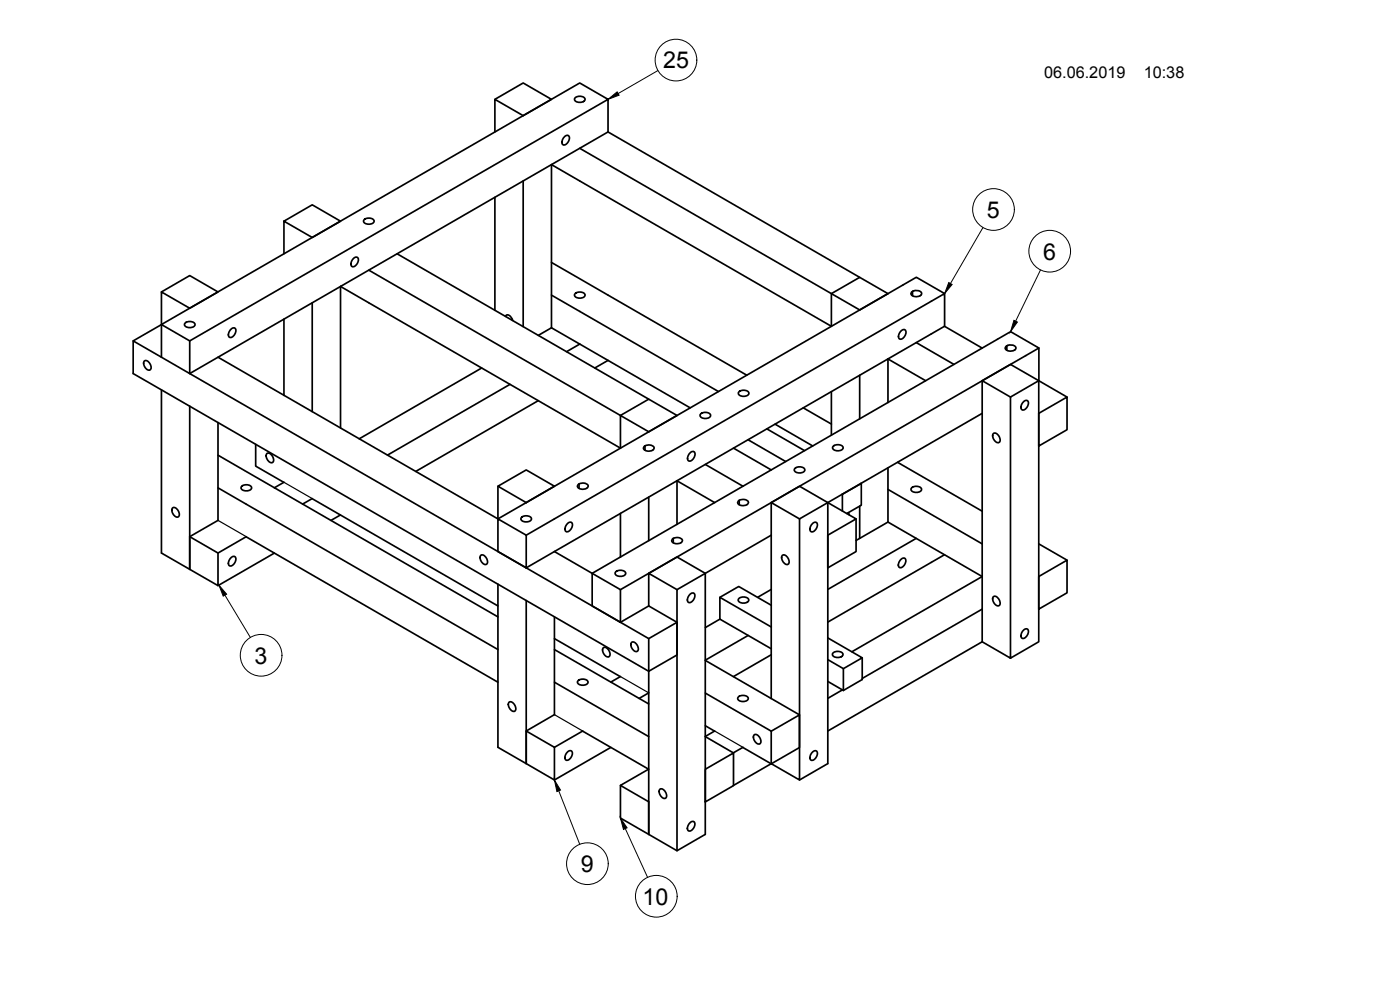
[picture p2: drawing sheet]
<svg xmlns="http://www.w3.org/2000/svg" width="420mm" height="297mm" viewBox="0 0 420 297" stroke-linecap="round" stroke-linejoin="round" font-family="sans-serif">
<defs><g id="words">
<g font-size="7">
<text x="199.1" y="20.5">25</text>
<text x="296.2" y="65.4">5</text>
<text x="313.1" y="77.9">6</text>
<text x="76.4" y="199.1">3</text>
<text x="174.3" y="261.6">9</text>
<text x="192.9" y="271.4">10</text>
</g>
<g font-size="4.9">
<text x="313.3" y="23.5">06.06.2019</text>
<text x="343.2" y="23.5">10:38</text>
</g>
</g></defs>
<!-- layer: Visible -->
<g fill="none" stroke="#000" stroke-width=".51">
<path d="M148.5 29.8l8.5-4.9 8.5 4.9-8.5 4.9-8.5-4.9v9.8M172.6 29.4a2.08 2.08 0 0 1 3 .3 1.78 1.78 0 0 1-3 .5zM182.5 29.8l-8.5-4.9-125.5 72.5 8.4 4.9 125.6-72.5v9.8M182.5 39.6l-125.6 72.5 137.8 79.5v9.8M182.5 39.6l75.5 43.6M148.5 59.2v33.9M157 54.3v43.7M169.4 41a.82 .82 0 0 1 1.4 0 2.08 2.08 0 0 1-1.7 2.5 1.52 1.52 0 0 1 .3-2.5zM174 44.5l75.5 43.6 8.5-4.9 8.5 4.9-8.5 4.9-8.5-4.9v9.8l-84-48.5v48.9M85.2 66.4l8.5 4.9 8.5-4.9-8.5-4.9-8.5 4.9v9.7M106.1 77.6a.82 .82 0 0 1 1.4 0 2.08 2.08 0 0 1-1.7 2.4 1.52 1.52 0 0 1 .3-2.4zM109.3 65.9a2.08 2.08 0 0 1 3 .3 1.78 1.78 0 0 1-3 .6z"/>
<path d="M119.2 76.1l75.5 43.7M165.5 78.7l58.6 33.9M48.5 87.6l8.4 4.9 8.5-4.9-8.5-4.9-8.4 4.9v9.8M48.5 97.4l-8.5 4.9v9.8l16.9 9.8M48.5 97.4v9.8M55.5 97a2.08 2.08 0 0 1 3 .2 1.78 1.78 0 0 1-3 .6zM69.3 98.8a.82 .82 0 0 1 1.4 0 2.08 2.08 0 0 1-1.7 2.5 1.52 1.52 0 0 1 .3-2.5zM85.2 95.7v22.9M93.7 90.9v32.6M110.7 81.1l75.5 43.6 8.5-4.9 8.5 4.9-8.5 4.8-8.5-4.8v9.8l-84-48.6v42.5M151.7 94.9l.2-.3a1.64 1.64 0 0 1 2 1.6M165.5 88.5l50.1 29"/>
<path d="M165.5 98.3l41.6 24.1M165.5 98.3l-4 2.3M172.6 88.1a2.08 2.08 0 0 1 3 .3 1.78 1.78 0 0 1-3 .5zM270.4 99.3a.82 .82 0 0 1 1.4 0 2.08 2.08 0 0 1-1.7 2.5 1.52 1.52 0 0 1 .3-2.5zM273.6 87.6a2.1 2.1 0 0 1 3 .4 1.77 1.77 0 0 1-1.6 1 1.77 1.77 0 0 1-1.6-.9zM273.9 87.4v1.4M283.5 97.9l11.3 6.5M283.5 88.1v9.8l-117.1 67.6M40 102.3l8.5 4.9M43.3 108.3a1.78 1.78 0 0 1 2 2.4 .96 .96 0 0 1-1 .3 .96 .96 0 0 1-.7-.7l-.5-1.3zM48.5 117v48.9l8.4 4.9M56.9 102.3v9.8l-8.4-4.9"/>
<path d="M65.4 107.2l84 48.5M144.6 110.4l-36.8 21.3M153.1 115.3l-36.8 21.3M174 103.2l-4 2.3M182.5 108.1l-4 2.3M221.7 117.6a2.08 2.08 0 0 1 3.1 .3 1.78 1.78 0 0 1-3.1 .5zM249.5 117.5v13.1M258 112.6v13.1M275 102.8l11.3 6.5M277.8 114.2l-11.3-6.5v13.1M294.8 114.2l8.5-4.9 8.4 4.9M301.9 104a2.12 2.12 0 0 1 3 .3 1.79 1.79 0 0 1-1.6 1.1 1.79 1.79 0 0 1-1.6-1z"/>
<path d="M302.2 103.8v1.3M303.3 119.1l-8.5-4.9v78.4M311.7 114.2l8.5 4.9M311.8 104.4l-.1 9.8M56.9 121.9v48.9M56.9 121.9l137.8 79.5M65.4 126.8v29.3l-8.5 4.9 8.5 4.9 8.5-4.9M65.4 136.6l84 48.5M76.7 133.3v6.6l8.5 4.8M80.1 136.1a1.78 1.78 0 0 1 2 2.3 .96 .96 0 0 1-1 .4 .96 .96 0 0 1-.8-.7l-.4-1.4zM161.5 120.2l-36.7 21.2M193.3 134a1.95 1.95 0 0 1 3 .4 1.85 1.85 0 0 1-3.2 0z"/>
<path d="M193.6 133.8v1.3M207.1 135.9a.82 .82 0 0 1 1.4 0 2.08 2.08 0 0 1-1.7 2.4 1.52 1.52 0 0 1 .3-2.4zM210.2 124.2a2.08 2.08 0 0 1 3.1 .3 1.78 1.78 0 0 1-3.1 .6zM211.7 139.3l11.3 6.6M220.1 134.5l11.4 6.5M224.5 131.9l11.3 6.6M230.1 128.7l11.4 6.5M232.6 127.3l11.3 6.5M241.1 122.4l8.4 4.8M250 133.9a2.08 2.08 0 0 1 3 .3 1.78 1.78 0 0 1-3 .6zM269.4 138.7l25.4 14.7M294.8 124l-46.4 26.8"/>
<path d="M298.1 130.1a1.78 1.78 0 0 1 2 2.3 .96 .96 0 0 1-1 .4 .96 .96 0 0 1-.7-.8l-.5-1.3zM307.2 120.5a.82 .82 0 0 1 1.4 0 2.08 2.08 0 0 1-1.7 2.5 1.52 1.52 0 0 1 .3-2.5zM311.7 124l8.5-4.9v9.8l-8.5 4.9zM51.8 152.4a1.78 1.78 0 0 1 2 2.3 .96 .96 0 0 1-1 .4 .96 .96 0 0 1-.8-.7l-.4-1.3zM65.4 146.4l84 48.5M72.5 146a2.08 2.08 0 0 1 3 .2 1.78 1.78 0 0 1-3 .6zM85.2 144.7l-2.9 1.7M90.8 151.2l2.9-1.6 55.7 32.2M102.2 154.5l-2.9 1.7M149.4 145.9l8.5-4.9 8.5 4.9-8.5 4.9zM149.4 155.7l8.5 4.9v9.8l-8.5-4.9zM149.4 145.9v9.8"/>
<path d="M156.5 155.3a2.08 2.08 0 0 1 3 .2 1.78 1.78 0 0 1-3 .6zM157.9 150.8l117.1-67.6 8.5 4.9-125.6 72.5M157.9 150.8l-8.5 4.9M170.3 157.1a.82 .82 0 0 1 1.4 0 2.08 2.08 0 0 1-1.7 2.4 1.52 1.52 0 0 1 .3-2.4zM173.5 145.4a1.97 1.97 0 0 1 3 .5 1.87 1.87 0 0 1-3.2 0zM173.8 145.2v1.3M186.2 154.1v13M194.7 149.1v13.1M214.5 150.8l-11.3-6.5v13M221.6 150.3a1.97 1.97 0 0 1 3 .5 1.87 1.87 0 0 1-3.2 0zM221.8 150.1v1.4M231.5 150.8l8.4-4.9 8.5 4.9"/>
<path d="M238.5 140.6a2.08 2.08 0 0 1 3 .2 1.78 1.78 0 0 1-3 .6zM239.9 155.7l-8.4-4.9-.1 58.8M243.8 157.1a.82 .82 0 0 1 1.5 0 2.08 2.08 0 0 1-1.8 2.5 1.52 1.52 0 0 1 .3-2.5zM248.4 150.8l8.5 4.9-8.5 4.9v9.8l8.5-4.9v-9.8M252.8 148.3h.1M252.8 148.3l5.7-3.3v6.6l-4.4 2.5M252.8 148.3v5M254.6 153.8l.3 .7M258 151.9v9.6M258.4 145h.1M266.5 140.4v16.2M266.5 156.6l28.3 16.4-39.1 22.6"/>
<path d="M266.5 146.8l28.3 16.4M266.5 156.6l-9.6 5.6M273.6 146.4a2.08 2.08 0 0 1 3 .3 1.78 1.78 0 0 1-3 .5zM65.4 165.9v9.8l-8.5-4.9M69.3 167.3a.82 .82 0 0 1 1.4 0 2.08 2.08 0 0 1-1.7 2.5 1.52 1.52 0 0 1 .3-2.5zM73.9 161.1l75.5 43.6M82.3 166l-16.9 9.7M144.3 166.6a1.78 1.78 0 0 1 2 2.4 .96 .96 0 0 1-1 .4 .96 .96 0 0 1-.8-.8l-.4-1.3zM149.4 175.3v48.9l8.5 4.9v-48.9M166.4 165.5l11.3 6.5 8.5-4.9M166.4 165.5l-8.5 4.9M177.7 172l8.5 4.9v9.8l-8.5-4.9z"/>
<path d="M184.8 171.6a2.08 2.08 0 0 1 3 .3 1.78 1.78 0 0 1-3 .5zM186.2 167.1l117.1-67.6 8.5 4.9-117.1 67.6M194.7 172l-8.5 4.9M201.8 161.7a1.95 1.95 0 0 1 3 .5 1.85 1.85 0 0 1-3.2 0zM202.1 161.6v1.3M203.2 176.9l-8.5-4.9v9.8M207.1 178.3a.82 .82 0 0 1 1.4 0 2.08 2.08 0 0 1-1.7 2.5 1.52 1.52 0 0 1 .3-2.5zM216 179.2l5.7-3.2 9.8 5.6M221.7 179.6a2.08 2.08 0 0 1 3 .3 1.78 1.78 0 0 1-3 .6zM231.5 160.6l-19.8 11.4-8.5-4.9-8.5 4.9M231.5 176.9l-4.1 2.3M234.8 166.6a1.78 1.78 0 0 1 2 2.4 .96 .96 0 0 1-1 .4 .96 .96 0 0 1-.8-.8l-.4-1.3z"/>
<path d="M270.4 167.9a.82 .82 0 0 1 1.4 0 2.08 2.08 0 0 1-1.7 2.4 1.52 1.52 0 0 1 .3-2.4zM275 161.5l-26.6 15.4M283.5 166.4l-35.1 20.3M298.1 179a1.78 1.78 0 0 1 2 2.4 .96 .96 0 0 1-1 .4 .96 .96 0 0 1-.7-.8l-.5-1.3zM311.7 173l8.5-4.9v9.8l-8.5 4.9zM311.7 163.2l8.5 4.9M166.4 185.1v29.3l-8.5 4.9 8.5 4.9M166.4 191.6l19.8 11.4M166.4 194.9l28.3 16.3M181 194.4a1.78 1.78 0 0 1 2 2.3 .96 .96 0 0 1-1 .4 .96 .96 0 0 1-.7-.8l-.5-1.3zM189.5 192.8a1.78 1.78 0 0 1 2 2.3 .96 .96 0 0 1-1 .4 .96 .96 0 0 1-.7-.8l-.5-1.3zM194.7 191.6l8.5-4.9v9.8l-8.5 4.9"/>
<path d="M194.7 181.8l8.5 4.9M194.7 181.8l-8.5 4.9M211.7 198.1l28.2 16.4M216 185.8v-6.6l15.5 8.9M216 185.8l-4.3 2.5M216 185.8l15.5 8.9M224.5 190.7l-12.8 7.4M231.5 196.5l-11.4 6.5M248.4 191.4l10.4 6-5.7 3.2M248.4 197.9l4.7 2.7v6.6M250 195.9a2.08 2.08 0 0 1 3 .3 1.78 1.78 0 0 1-3 .6zM258.8 197.4v6.5l-5.7 3.3"/>
<path d="M294.8 192.6l8.5 4.9v-78.4l8.4-4.9v78.4l-8.4 4.9M294.8 192.6l-46.4 26.7M294.8 182.8l-36 20.8M307.2 189.1a.82 .82 0 0 1 1.4 0 2.08 2.08 0 0 1-1.7 2.5 1.52 1.52 0 0 1 .3-2.5zM152.8 210.7a1.78 1.78 0 0 1 2 2.3 .96 .96 0 0 1-1 .4 .96 .96 0 0 1-.8-.7l-.4-1.4zM157.9 219.3v9.8l8.5 4.9M166.4 204.7l28.3 16.3M173.5 204.3a2.08 2.08 0 0 1 3 .2 1.78 1.78 0 0 1-3 .6zM174.9 219.3l-8.5 4.9M174.9 219.4l19.7 11.4M186.2 203l-2.9 1.6M194.7 201.4v48.9"/>
<path d="M194.7 207.9l-2.9 1.7M211.7 207.9l19.8 11.5v9.8M211.7 217.7l2.7 1.7M214.5 219.3l-2.8 1.7M221.6 209.2a2.08 2.08 0 0 1 3 .2 1.78 1.78 0 0 1-3 .6zM231.5 219.4l8.4-4.9v9.8l-8.4 4.9M248.4 204.5l4.7 2.7M252.8 207l-4.4 2.5M166.4 224.2v9.8M170.3 225.6a.82 .82 0 0 1 1.4 0 2.08 2.08 0 0 1-1.7 2.5 1.52 1.52 0 0 1 .3-2.5zM183.3 224.2l-16.9 9.8M186.2 235.7v9.8l8.5 4.8"/>
<path d="M194.7 230.8l-8.5 4.9 8.5 4.9M198 236.8a1.78 1.78 0 0 1 2 2.4 .96 .96 0 0 1-1 .3 .96 .96 0 0 1-.7-.7l-.5-1.3zM211.7 230.8l8.4-4.9v9.8l-8.4 4.9zM211.7 221l8.4 4.9M220.1 225.9l2.9-1.7 8.5 5M226.3 220.5a1.78 1.78 0 0 1 2 2.3 .96 .96 0 0 1-1 .4 .96 .96 0 0 1-.7-.7l-.5-1.4zM231.4 229.2l-11.3 6.5M231.5 229.2l8.4 4.8v-78.3l8.5-4.9v78.3l-8.5 4.9M243.8 225.7a.82 .82 0 0 1 1.5 0 2.08 2.08 0 0 1-1.8 2.4 1.52 1.52 0 0 1 .3-2.4zM194.7 250.3l8.5 5 8.5-5v-78.3l-8.5 4.9v78.4M207.1 246.9a.82 .82 0 0 1 1.4 0 2.08 2.08 0 0 1-1.7 2.4 1.52 1.52 0 0 1 .3-2.4z"/>
</g>
<!-- layer: Visible Narrow -->
<path d="M65.4 156.1l8.5 4.9M85.2 144.7l8.5 4.9M166.4 214.4l8.5 5M186.2 203l8.5 4.9M214.5 219.3l8.5 5" fill="none" stroke="#000" stroke-width=".36"/>
<!-- layer: BOM -->
<g fill="none" stroke="#000" stroke-width=".3">
<path d="M197.4 21.2l-11.9 6.9M295 68.3l-9.8 16.8M312.3 81l-7.5 15.4M67.5 178.6l7.6 12.7M167.7 237.3l6.3 16M187.7 248.6l6.7 14.7"/>
<circle cx="202.9" cy="18" r="6.3"/>
<circle cx="298.2" cy="62.9" r="6.3"/>
<circle cx="315" cy="75.4" r="6.3"/>
<circle cx="78.4" cy="196.6" r="6.3"/>
<circle cx="176.3" cy="259.1" r="6.3"/>
<circle cx="197" cy="268.9" r="6.3"/>
</g>
<path d="M182.5 29.8l2.7-2.2 .6 1zM284.7 84.8l1 .6-2.2 2.7zM304.3 96.1l1 .5-2 2.9zM65.7 175.6l2.3 2.7-1 .6zM166.4 234l1.8 3.1-1.1 .4zM186.2 245.5l2 2.9-1.1 .5z" fill="#000" stroke="#000" stroke-width=".3"/>
<use href="#words"/>
</svg>
